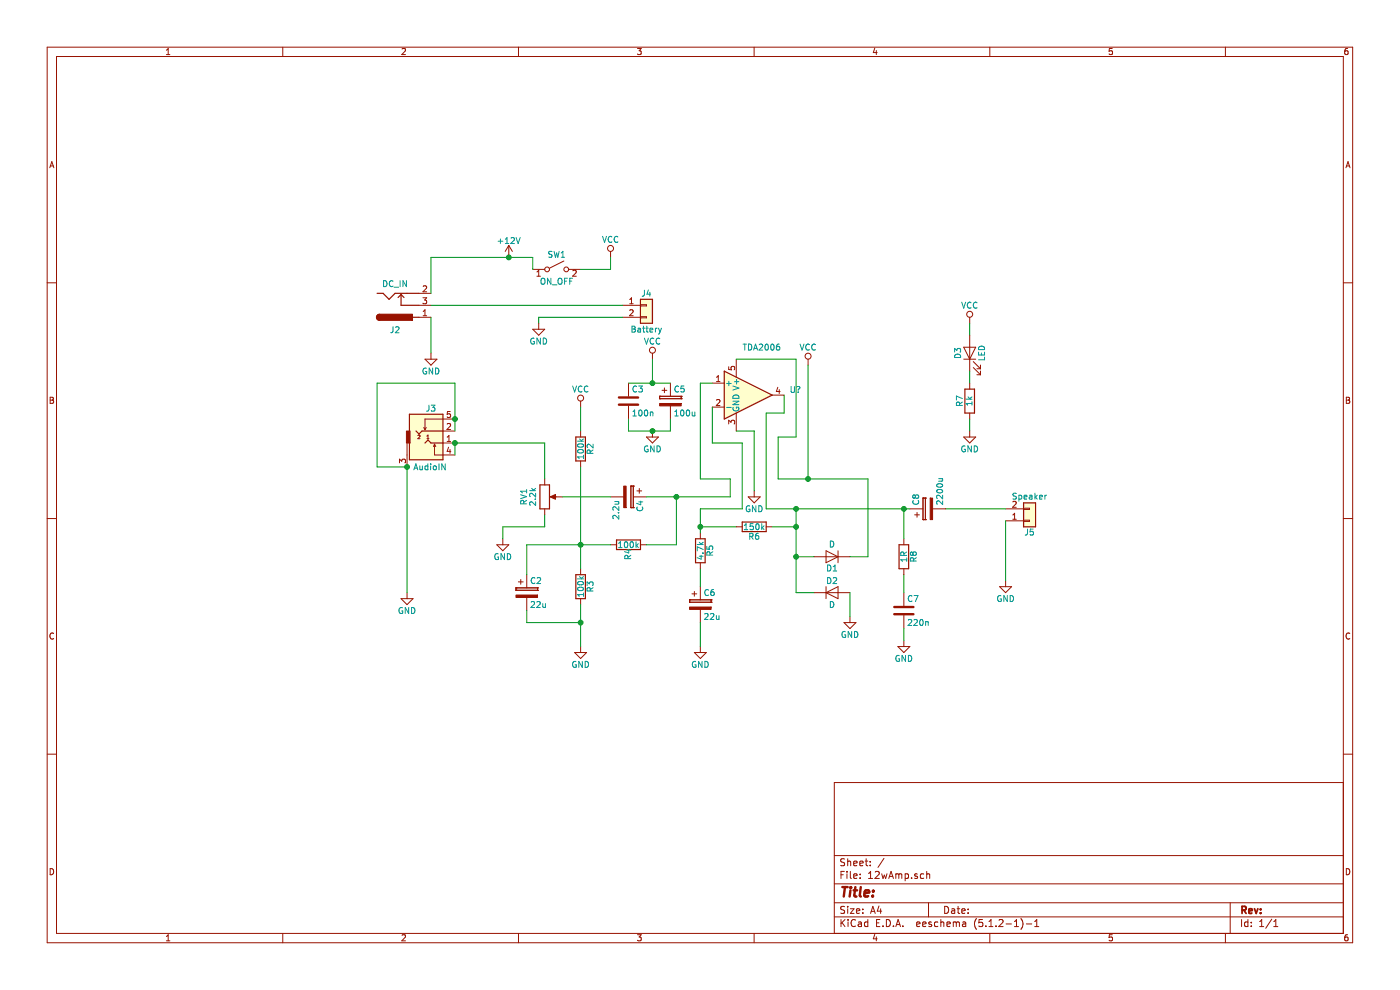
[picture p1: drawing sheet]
<svg xmlns="http://www.w3.org/2000/svg" width="297mm" height="210mm" viewBox="0 0 297 210" stroke-linecap="round" stroke-linejoin="round" font-family="sans-serif">
<g fill="none" stroke="#981200" stroke-width=".25">
<path d="M80 62.2h1.3l1.2 1.3 1.3-1.3h5.1M80.5 66.7a.63 .63 0 0 0-.6 .6 .63 .63 0 0 0 .6 .6M85.1 62.5l.6 .6M85.1 62.5v2.3h3.8M85.1 62.5l-.7 .6M87.6 67.3h1.3M135.9 63.5h2.5v5.1h-2.5zM153.6 78.7l10.2 5.1-10.2 5.1zM86.8 87.9h7.2v9.6h-7.2zM88.2 91.4l.7 .7 .6-.7h4.5M90.1 94l.7-.7 .6 .7h2.6M122.1 92.7h2.1v5.1h-2.1z"/>
<path d="M204.7 82.5h2v5.1h-2zM114.5 102.8h2.1v5.1h-2.1zM130.8 114.5h5.1v2.1h-5.1zM147.5 114.3h2.1v5.1h-2.1zM157.4 110.7h5.1v2h-5.1zM190.7 115.5h2v5.1h-2zM217.1 106.7h2.6v5h-2.6zM122.1 121.9h2.1v5.1h-2.1z"/>
</g>
<g fill="none" stroke="#981200" stroke-width=".21">
<path d="M10 10h276.9v190h-276.9zM12 12h272.9v186h-272.9zM35.3 11.6h.7M35.3 10.6l.4-.3v1.3M60 10v2M85.3 10.4l.5-.1 .2 .3-.8 1h.8M110 10v2M135.2 10.3h.8l-.4 .5 .4 .1v.6l-.2 .1-.6-.1M160 10v2M185.6 10.2l-.4 .9h.9M185.9 10.7v.9M210 10v2"/>
<path d="M235.9 10.3h-.6v.6l.6-.1v.7l-.1 .1-.5-.1M259.9 10v2M285.9 10.3h-.4l-.2 .3-.1 .7 .3 .3 .4-.1v-.7h-.4l-.3 .2M10.6 35.6l.4-1.3 .4 1.3M10.7 35.2h.6M285.5 35.6l.4-1.3 .5 1.3M285.6 35.2h.6M10 60h2M107.9 52.1l-.7 1.2M107.9 52.1v2.5M107.9 52.1l.8 1.2M113 57.1h2.5"/>
<path d="M113.9 58.6h.7M113.9 57.7l.4-.4v1.3M119.6 55.4l-3 1.5M120.6 57.1h2.6M121.5 57.4l.5-.1 .2 .4-.7 .9h.7M129.5 53.3v1.3M284.9 60h2M88.9 67.3h2.5M88.9 62.2h2.5M88.9 64.8h2.5M89.7 63.2h.8l-.4 .4 .3 .2 .1 .4-.2 .2-.6-.1M89.8 66.1l.3-.4v1.3"/>
<path d="M89.8 67h.7M89.8 60.7l.5-.1 .2 .4-.8 .9h.8M90.1 76.2h2.6l-1.3 1.3zM91.4 74.9v1.3M113 69.8h2.5l-1.2 1.3zM114.3 68.6v1.2M132 67.3h3.9M132 64.8h3.9M133.6 65.8l.5-.1 .2 .4-.8 .9h.8M133.6 64.4h.7M133.6 63.5l.4-.3v1.2M135.9 64.6h1.2v.3h-1.2z"/>
<path d="M135.9 67.2h1.2v.2h-1.2zM138.4 74.9v1.3M154.6 77.8v.6h.6l-.1-.4 .2-.3h.3l.2 .3-.1 .4M156.2 76.2v3.8M171.4 76.2v1.3M204.4 76.2h2.6M204.4 73.6h2.6l-1.3 2.6zM205.7 67.3v1.3M205.7 71.1v7.6M206.5 78l1.5 1.5M206.5 76.7l1.5 1.5M207.2 79.5h.8"/>
<path d="M207.2 78.2h.8M208 77.5v.7M208 78.7v.8M10.6 84.3h.5l.2 .2-.2 .4 .3 .2-.3 .5h-.5zM10.6 84.9h.5M84.7 98.2v-.8l.5 .4 .1-.3 .5-.1 .2 .2-.1 .6M86.3 94v5M88.7 92.4l.2-.1 .2 .2-.5 .5h.5M89.9 90.7l.2 .5M90.4 90.7l-.3 .5M90.6 93h.4M90.6 92.5l.2-.2v.7"/>
<path d="M92.2 94.2l.2 .5M92.2 94.2v2.3h4.3M92.2 94.2l-.3 .5M94 94h2.5M94 91.4h2.5M94.8 93.6h.8M94.8 92.7l.4-.3v1.2M94.8 89.9l.5-.1 .3 .4-.8 .9h.8M95.2 94.8l-.4 .9h.8M95.5 95.3v.9M95.5 87.3h-.6l-.1 .6 .5-.1 .3 .2v.3l-.3 .2-.5-.1M96.5 88.9h-6.4v2.3"/>
<path d="M123.2 85.1v1.2M123.2 91.4v1.3M123.2 97.8v1.2M133.3 81.3v2.8M133.3 86.1v2.8M137.1 92.7h2.6l-1.3 1.3zM138.4 91.4v1.3M139.9 84.1h.1M139.9 84.6h.1M139.9 84.1v.5M139.9 84.6h4.6M139.9 84.1h4.6"/>
<path d="M140.4 82.8h1M140.9 82.3v1M142.2 81.3v2.8M142.2 86.1v2.8M144.5 84.6h.1M144.5 84.1h.1M144.5 84.1v.5M151.1 81.3h2.5M151.1 86.3h2.5M152 80.9h.7M152 80l.4-.3v1.2M152 84.9l.5-.2 .2 .4-.8 .9h.8"/>
<path d="M154.6 89.9v-.8l.5 .5 .1-.4 .4-.1 .2 .3-.1 .5M156.2 87.6v3.8M163.8 83.8h2.5M165 82.1l-.3 .9h.8M165.3 82.6v.9M204.4 92.7h2.6l-1.3 1.3zM205.7 81.3v1.2M205.7 87.6v1.3M205.7 91.4v1.3M285.6 84.3h.4l.3 .2-.3 .4 .3 .2-.2 .5h-.5zM285.6 84.9h.4M10 110h2"/>
<path d="M105.4 115.5h2.5l-1.2 1.3zM106.7 114.3v1.2M115.5 101.6v1.2M115.5 107.9v1.3M117.1 105.4h2.3M129.5 105.4h2.8M129.5 115.5h1.3M133.8 103.1h.1M133.8 107.7h.1M133.8 103.1h.5M133.8 103.1v4.6M133.8 107.7h.5"/>
<path d="M134.3 103.1h.1M134.3 107.7h.1M134.3 105.4h2.8M134.3 103.1v4.6M135.1 104.1h1M135.6 103.6v1M135.9 115.5h1.2M148.6 113v1.3M148.6 119.4v1.2M156.2 111.7h1.2M158.7 105.4h2.6l-1.3 1.3zM160 104.1v1.3"/>
<path d="M162.5 111.7h1.3M172.7 118.1h7.6M175.2 116.8l2.6 1.3-2.6 1.3zM177.8 116.8v2.6M191.7 114.3v1.2M193 107.9h2.8M194 109.2h1M194.5 108.7v1M195.8 110.2h.1M195.8 105.6h.1M195.8 110.2h.5M195.8 105.6v4.6"/>
<path d="M195.8 105.6h.5M196.3 110.2h.1M196.3 105.6h.1M196.3 105.6v4.6M197.8 107.9h2.8M213.3 107.9h3.8M213.3 110.5h3.8M214.8 110.1h.8M214.8 109.2l.4-.3v1.2M214.8 106.5l.5-.2 .3 .4-.8 .9h.8M217.1 107.8h1.3v.3h-1.3zM217.1 110.3h1.3v.3h-1.3z"/>
<path d="M284.9 110h2M11.4 134.4a.58 .58 0 0 0-.8 .5 .58 .58 0 0 0 .8 .5M85.1 127h2.5l-1.3 1.2zM86.3 125.7v1.3M109.4 124.7h.1M109.4 125.2h.1M109.4 124.7v.5M109.4 125.2h4.6M109.4 124.7h4.6M110 123.4h1M110.5 122.9v1M111.7 121.9v2.8"/>
<path d="M111.7 126.7v2.8M114 125.2h.1M114 124.7h.1M114 124.7v.5M121.9 138.4h2.5l-1.2 1.3zM123.2 120.6v1.3M123.2 127v1.2M123.2 137.1v1.3M146.3 127.2h.1M146.3 127.7h.1M146.3 127.2v.5M146.3 127.7h4.5"/>
<path d="M146.3 127.2h4.5M146.8 126h1M147.3 138.4h2.5l-1.2 1.3zM147.3 125.4v1.1M148.6 124.4v2.8M148.6 129.3v2.7M148.6 137.1v1.3M150.8 127.7h.1M150.8 127.2h.1M150.8 127.2v.5M172.7 125.7h7.6M175.2 125.7l2.6-1.3v2.6z"/>
<path d="M175.2 124.4v2.6M179 132h2.6l-1.3 1.3zM180.3 130.8v1.2M190.5 137.1h2.5l-1.3 1.3zM191.7 120.6v1.3M191.7 125.7v2.8M191.7 130.5v2.8M191.7 135.9v1.2M212 124.4h2.6l-1.3 1.3zM213.3 123.2v1.2M286.3 134.4a.58 .58 0 0 0-.8 .5 .58 .58 0 0 0 .8 .5M10 160h2"/>
<path d="M284.9 160h2M284.9 166h-107.9v32M10.6 184.2a.65 .65 0 0 1 .8 .7 .65 .65 0 0 1-.8 .6zM35.3 198.6l.4-.3v1.2M35.3 199.5h.7M60 198v2M85.3 198.4l.5-.1 .2 .3-.8 .9h.8M110 198v2M135.2 198.3h.8l-.4 .4 .4 .2v.5l-.2 .1-.6-.1M160 198v2M177 194.5h107.9M177 191.5h107.9"/>
<path d="M177 187.5h107.9M177 181.5h107.9M178.4 185.5h.5M178.4 195v1.5M178.6 195.7l.6 .8M179.1 184.8h-.7v1.5M179.2 192.3l-.6-.1-.3 .3 .1 .4 .7 .3v.4l-.2 .1h-.6M179.2 182.2l-.6-.1-.3 .3 .1 .4 .7 .3v.4l-.2 .1-.6-.1M179.2 195l-.8 .9M179.7 184.8v.2M179.7 185.3v1M179.8 182.1v1.5"/>
<path d="M179.8 192.2v.2M179.8 192.7v1M179.8 182.8l.2-.2 .4 .1 .1 .9M179.9 195v.2M179.9 195.5v1M180.4 192.7h.8l-.8 1h.8M180.4 184.8v1.3l.2 .2M181.1 185.8l.7-.1-.1-.3-.4-.1-.2 .2 .1 .7h.5M181.1 183.1l.7-.1-.1-.3-.4-.1-.2 .2 .1 .7h.5M181.4 196.4h.1M181.4 195.2a.59 .59 0 0 0-.7 0 .59 .59 0 0 0-.2 .7 .57 .57 0 0 0 .3 .5 .57 .57 0 0 0 .6 0M181.7 193.2l.7-.1-.1-.3-.4-.1-.2 .2v.8h.6"/>
<path d="M182.1 195.6h.6v.9M182.4 183.1l.7-.1-.1-.3-.4-.1-.2 .2 .1 .7h.5M182.5 186.2v.1M182.5 185.4v.1M182.7 195.9l-.5 .1-.2 .2 .2 .3 .5-.1M183 193.6v.1M183 192.8v.1M183.5 182.6h.6M183.7 182.1v1.3l.4 .2M184.1 195.6l-.4-.1-.3 .3v.6l.3 .1 .4-.1M184.1 195v1.5M184.2 186.3h.9"/>
<path d="M184.2 185.2l.5-.4v1.5M184.6 183.5v.1M184.6 182.7v.1M184.7 193.7l.4-1.5 .6 1.5M184.8 193.3h.7M185.6 198.2l-.4 .9h.9M185.7 185l.5-.2 .3 .4-.9 1.1h.9M185.9 198.7v.8M185.9 195.7h.5M186.4 192.2l-.3 1h.9M186.6 195h-.7v1.5h.7M186.8 192.7v1"/>
<path d="M187 185.3l.3 1 .3-.7 .3 .7 .2-1M187.3 196.4v.1M187.5 182.1l-1.3 1.9M188 195a.76 .76 0 0 1 .9 .8 .76 .76 0 0 1-.9 .7zM188.5 186.3l.5-1.5 .5 1.5M188.7 185.9h.7M189.5 196.4v.1M190 196.5l.5-1.5 .5 1.5M190 185.5l.4-.2 .3 .2M190 185.3v1M190.2 196.1h.7M190.7 185.5l.2-.2 .3 .1 .1 .9"/>
<path d="M190.7 185.5v.8M191.5 196.4v.1M192 185.4l.4-.1 .3 .3-.1 .6h-.6M192 185.3v1.5M193.4 186.2v.1M194.4 196l.8-.1-.1-.3-.5-.1-.2 .2 .1 .7h.6M194.6 185.4l-.4-.1-.2 .2 .1 .3 .5 .1v.3h-.6M195.7 196l.7-.1v-.3l-.5-.1-.2 .2 .1 .7h.6M195.9 185.4l-.4-.1-.3 .3 .1 .6 .2 .1 .4-.1M196.6 185.5l.2-.2 .3 .1 .1 .9M196.6 184.8v1.5M197 191.5v3"/>
<path d="M197.6 195.6l-.4-.1-.2 .2 .1 .3 .5 .1v.3h-.6M198.9 195.6l-.4-.1-.3 .3 .1 .6 .2 .1 .4-.1M199.6 195.7l.2-.2 .3 .1 .1 .9M199.6 195v1.5M200.4 192.2a.75 .75 0 0 1 .8 .8 .75 .75 0 0 1-.8 .7zM200.9 196l.7-.1-.1-.3-.4-.1-.2 .2v.7h.6M201.9 192.8h.5l.1 .9M202.2 195.7l.4-.2 .2 .2M202.2 195.5v1M202.5 193.1l-.5 .1-.2 .2 .2 .3h.5M202.8 195.7l.3-.2 .3 .1 .1 .9M202.8 195.7v.8"/>
<path d="M203 192.7h.6M203.2 192.2v1.3l.4 .2M204 193.2l.7-.1v-.3l-.5-.1-.2 .2 .1 .8h.6M204.2 195.6h.6l.1 .9M204.9 195.9l-.6 .1-.2 .2 .2 .3 .6-.1M205.4 193.6v.1M205.4 192.8v.1M207.1 194.8a1.71 1.71 0 0 0 0 2.3M208.4 195h-.7l-.1 .7h.8l.1 .2-.1 .5-.2 .1-.6-.1M209.1 196.4v.1M209.8 196.5h.8M209.8 195.5l.4-.5v1.5"/>
<path d="M210 198v2M211.3 196.4v.1M211.9 195.2l.6-.2 .3 .5-1 1h1M213.4 196h1.2M215.2 196.5h.9M215.2 195.5l.4-.5v1.5M216.6 194.8a1.71 1.71 0 0 1 0 2.3M217.7 196h1.1M219.5 196.5h.8M219.5 195.5l.4-.5v1.5M235.9 198.3h-.6v.6l.6-.1v.6l-.1 .1-.5-.1M259.9 198v2"/>
<path d="M260.9 191.5v6.5M263.4 195v1.5M264.7 195.6l-.4-.1-.3 .3 .1 .6h.6M264.7 195v1.5M265.4 196.4v.1M265.4 195.6v.1M267.2 196.5h.9M267.2 195.5l.4-.5v1.5M269.8 195l-1.3 1.9M270.2 196.5h.9M270.2 195.5l.4-.5v1.5M285.6 184.2a.65 .65 0 0 1 .7 .7 .65 .65 0 0 1-.7 .6z"/>
<path d="M285.9 198.3h-.4l-.2 .3-.1 .7 .3 .2 .4-.1v-.6l-.4-.1-.3 .3"/>
<circle cx="116.1" cy="57.1" r=".51"/>
<circle cx="120.1" cy="57.1" r=".51"/>
<circle cx="129.5" cy="52.7" r=".63"/>
<circle cx="138.4" cy="74.3" r=".63"/>
<circle cx="171.4" cy="75.5" r=".63"/>
<circle cx="205.7" cy="66.7" r=".63"/>
<circle cx="123.2" cy="84.4" r=".63"/>
</g>
<g fill="#981200" stroke="#981200" stroke-width=".21">
<path d="M116.7 105.4l1.1-.5v1z"/>
<path d="M197.3 105.6h.5v4.6h-.5z" fill-rule="evenodd"/>
<path d="M132.3 103.1h.5v4.6h-.5z" fill-rule="evenodd"/>
<path d="M86.2 91.4h.8v2.6h-.8z" fill-rule="evenodd"/>
<path d="M109.4 126.2h4.6v.5h-4.6z" fill-rule="evenodd"/>
<path d="M139.9 85.6h4.6v.5h-4.6z" fill-rule="evenodd"/>
<path d="M146.3 128.7h4.5v.6h-4.5z" fill-rule="evenodd"/>
<path d="M80.1 66.8l.4-.1v1.2a.63 .63 0 0 1-.6-.4 .63 .63 0 0 1 .2-.7z" fill-rule="evenodd"/>
</g>
<g fill="none" stroke="#009596" stroke-width=".21">
<path d="M81.4 59.5a.64 .64 0 0 1 .7 .7 .64 .64 0 0 1-.7 .6zM83.4 59.7a.58 .58 0 0 0-.8 .4 .58 .58 0 0 0 .7 .6h.1M84.9 59.5v1.3M86.2 59.5v1.3l-.7-1.3v1.3M105.7 51.2h1M106.1 50.7v1M107.2 51.7h.7M107.2 50.7l.3-.3v1.3M108.4 50.5l.5-.1 .2 .3-.8 1h.8M109.5 50.4l.4 1.3 .4-1.3M114.8 59.2l.2-.2a.45 .45 0 0 1 .6 .4l-.1 .7-.5 .2-.2-.2zM116.9 59v1.3l-.8-1.3v1.3"/>
<path d="M117.1 53.4l-.5-.1-.2 .1v.4l.6 .2 .1 .3-.2 .3-.5-.1M117.5 53.3l.3 1.3 .3-.9 .2 .9 .3-1.3M118.4 59.2l.3-.2a.45 .45 0 0 1 .5 .4l-.2 .8h-.4a.92 .92 0 0 1-.2-1zM119 54.6h.8M119 53.7l.4-.4v1.3M119.8 59.6h.4M120.4 59h-.6v1.3M120.9 59.6h.4M121.5 59h-.6v1.3M127.8 50.1l.4 1.3 .4-1.3M129.8 50.3a.56 .56 0 0 0-.8 .5 .56 .56 0 0 0 .8 .5M131.1 50.3a.56 .56 0 0 0-.8 .5 .56 .56 0 0 0 .8 .5"/>
<path d="M83.4 69.3v.9l-.2 .3-.3 .1M83.6 60.9h1M83.9 69.4l.5-.1 .2 .4-.7 .9h.7M90.4 78.1a.59 .59 0 0 0-.7 .6 .59 .59 0 0 0 .7 .6l.1-.5h-.2M91.8 78.1v1.2l-.8-1.2v1.2M92.4 78.1a.64 .64 0 0 1 .7 .6 .64 .64 0 0 1-.7 .6zM113.3 71.8a.59 .59 0 0 0-.7 .6 .59 .59 0 0 0 .7 .5l.1-.5h-.3M114.6 71.7v1.3l-.7-1.3v1.3M115.2 71.7a.64 .64 0 0 1 .8 .6 .64 .64 0 0 1-.8 .7zM117.2 60.4h.9M134.1 69.2l.6 .1v.2l-.2 .3 .3 .2-.1 .4h-.6zM134.1 69.8h.4"/>
<path d="M135.3 69.7h.5l.1 .7M135.9 69.9l-.6 .2v.3h.6M136.3 69.6h.5M136.5 69.2v1.1l.3 .1M136.7 71.7l.4 1.3 .4-1.3M136.7 61.6v.9l-.2 .3h-.3M137 69.6h.5M137.2 69.2v1.1l.3 .1M137.5 61.5l-.3 .9h.8M137.8 62v.8M137.9 70l.6-.1-.1-.2-.4-.1-.1 .2v.6h.5M138.7 71.8a.56 .56 0 0 0-.8 .5 .56 .56 0 0 0 .8 .6"/>
<path d="M139 69.6v.8M139.4 69.6l-.4 .2M139.7 69.6l.3 .8M139.9 71.8a.56 .56 0 0 0-.7 .5 .56 .56 0 0 0 .7 .6M140 70.4l-.3 .5M140.3 69.6l-.3 .8M157.6 73h.7M158 73v1.3M158.8 73a.64 .64 0 0 1 .7 .6 .64 .64 0 0 1-.7 .7zM159.9 74.3l.4-1.3 .4 1.3M160 73.9h.6M161 73.1l.5-.1 .3 .3-.8 1h.8"/>
<path d="M162.4 73.1l.2-.1a.69 .69 0 0 1 .4 .6 .69 .69 0 0 1-.4 .7 .83 .83 0 0 1-.2-1.2zM163.6 73.1l.2-.1a.67 .67 0 0 1 .4 .6 .67 .67 0 0 1-.4 .7l-.3-.5zM165.3 73l-.4 .1-.2 .4 .1 .7h.5l.1-.2-.1-.5h-.4l-.2 .2M169.7 73l.4 1.3 .4-1.3M171.7 73.1a.56 .56 0 0 0-.8 .5 .56 .56 0 0 0 .8 .5M173 73.1a.56 .56 0 0 0-.8 .5 .56 .56 0 0 0 .8 .5M202.5 74.7v-.8l.5 .4 .1-.3 .4-.1 .3 .3-.2 .5M202.6 75.3a.68 .68 0 0 1 .7-.1 .68 .68 0 0 1 .5 .6h-1.3zM204 64.1l.4 1.3 .4-1.3M206 64.2a.56 .56 0 0 0-.8 .5 .56 .56 0 0 0 .8 .5M207.2 64.2a.56 .56 0 0 0-.8 .5 .56 .56 0 0 0 .8 .5M207.6 74.7v.6h1.2v-.6"/>
<path d="M207.7 73.5a.67 .67 0 0 1 .8 0 .67 .67 0 0 1 .3 .7h-1.2zM208.2 74.9v.4M208.8 75.7v.6h-1.2M87.8 99.6l.4-1.2 .4 1.2M87.9 99.3h.6M89.1 98.8v.8l.5-.1M89.6 98.8v.8M90.8 98.9l-.4-.1-.3 .2 .2 .6h.5M90.8 98.4v1.2M91 85.9v.9l-.2 .4h-.3M91.3 98.4v.1M91.3 98.8v.8"/>
<path d="M91.5 85.9h.8l-.5 .5 .4 .1 .1 .5-.3 .2-.5-.1M92 98.9l.1-.1 .4 .1-.1 .7-.4-.1zM93.1 98.4v1.2M94.4 98.4v1.2l-.7-1.2v1.2M121.5 81.9l.4 1.2 .4-1.2M122.5 93.6h1.3M122.6 94.3a.74 .74 0 0 1 1.2 .3 .74 .74 0 0 1-1.3-.2zM122.6 95.5a.61 .61 0 0 1 .7-.2 .61 .61 0 0 1 .4 .6 .76 .76 0 0 1-1.2-.3zM122.9 93.1l.5 .5M123.4 82a.56 .56 0 0 0-.8 .5 .56 .56 0 0 0 .8 .5M123.8 96.5v.8M123.8 96.9h-1.3l.4 .4"/>
<path d="M123.8 93.1l-.5 .4M124.7 82a.56 .56 0 0 0-.8 .5 .56 .56 0 0 0 .8 .5M125.2 96.1l-.1-.6h-.4l-.2 .6h1.3M125.8 94.2v.8l-.9-.8-.4 .3 .2 .4M125.8 95.4l-.6 .5M134.3 88.2h.7M134.3 87.3l.3-.4v1.3M135 82a.56 .56 0 0 0-.7 .5 .56 .56 0 0 0 .7 .5M135.5 81.9h.8l-.5 .5 .4 .1 .1 .4-.3 .2-.5-.1M135.6 87.1l.2-.2a.69 .69 0 0 1 .4 .7 .69 .69 0 0 1-.4 .6l-.3-.5zM136.8 87.1l.2-.2a.67 .67 0 0 1 .4 .7 .67 .67 0 0 1-.4 .6l-.3-.5zM137.4 94.6a.59 .59 0 0 0-.7 .6 .59 .59 0 0 0 .7 .6l.1-.5h-.3"/>
<path d="M137.9 87.4v.8M137.9 87.5l.5-.1 .1 .8M138.8 94.6v1.2l-.8-1.2v1.2M139.4 94.6a.64 .64 0 0 1 .7 .6 .64 .64 0 0 1-.7 .6zM143.1 88.2h.8M143.1 87.3l.4-.4v1.3M143.9 82a.56 .56 0 0 0-.8 .5 .56 .56 0 0 0 .8 .5M144.5 87.1l.2-.2a.69 .69 0 0 1 .4 .7 .69 .69 0 0 1-.4 .6l-.3-.5zM145.1 81.9h-.6l-.1 .6 .5-.1 .3 .2v.3l-.3 .2-.5-.1M145.7 87.1l.2-.2a.67 .67 0 0 1 .4 .7 .67 .67 0 0 1-.4 .6l-.3-.5zM146.8 87.4l.1 .8 .5-.1M147.4 87.4v.8"/>
<path d="M154.1 86.4h1M154.1 81.3h1M154.6 80.9v.9M155.5 85.1h1.2l-1.2 .7h1.2M155.5 81.9l1.2 .4-1.2 .4M155.5 86.4a.57 .57 0 0 0 .6 .8 .57 .57 0 0 0 .5-.8h-.4v.2M155.6 83.9a.67 .67 0 0 1 .8-.1 .67 .67 0 0 1 .3 .7h-1.2zM155.8 81h.9M156.2 80.5v1M167.8 82v1l.2 .2h.4l.1-.2v-1M169.1 82h.4a.43 .43 0 0 1-.2 .7v.1M169.3 83.1v.1"/>
<path d="M203.5 86l-.1-.7h-.4l-.1 .7h1.2M204.1 85.3l-.6 .4M204.1 84.5l-1.2-.5v.8M204.7 94.6a.59 .59 0 0 0-.7 .6 .59 .59 0 0 0 .7 .6l.1-.5h-.3M204.9 84.7h1.3M205.3 84.2l.5 .5M206 94.6v1.2l-.7-1.2v1.2M206.2 85.2v.7M206.2 85.6h-1.3l.4 .3M206.2 84.2l-.5 .3M206.7 94.6a.64 .64 0 0 1 .7 .6 .64 .64 0 0 1-.7 .6zM105.7 117.5a.59 .59 0 0 0-.8 .6 .59 .59 0 0 0 .8 .5v-.4h-.2"/>
<path d="M107 117.4v1.3l-.7-1.3v1.3M107.6 117.4a.64 .64 0 0 1 .7 .7 .64 .64 0 0 1-.7 .6zM110.4 104.9l1.3 .4-1.3 .5M111.1 106.9l-.1-.7-.1-.1-.3 .1-.2 .7h1.3M111.7 106.1l-.6 .5M111.7 103.8v.7M111.7 104.2h-1.3l.4 .3M112.3 104.1h1.3M112.8 103.6l.5 .5M113.5 105.9h.1M113.6 106.4v.8l-.9-.8-.4 .3 .2 .5M113.6 104.6v.8l-.9-.8-.4 .3 .2 .4"/>
<path d="M113.6 103.6l-.5 .4M130.4 106.4h.9M131.1 106.4l.1 .5h-.8M131.1 108.7h.2M131.2 116.2h.7M131.2 115.2l.4-.3v1.3M131.3 109.3v.8l-1-.8-.3 .2 .1 .5M131.3 107.5v.8l-1-.8-.3 .2 .1 .5M132.6 115l.1-.1a.67 .67 0 0 1 .5 .6 .67 .67 0 0 1-.5 .7l-.3-.5zM133 116.7h.8M133.2 118.5l-.1-.7h-.4l-.2 .7h1.3M133.4 116.5v.8l-.9-.3"/>
<path d="M133.8 115l.2-.1a.69 .69 0 0 1 .4 .6 .69 .69 0 0 1-.4 .7l-.4-.5zM133.8 117.8l-.6 .4M134.9 114.9v1.3M135 115.7l.4 .5M135.2 107.5a.56 .56 0 0 0 .5 .8 .56 .56 0 0 0 .5-.8M135.4 115.3l-.5 .5M135.5 106.5h.8M135.9 106.3v.8l-.9-.3M147.9 115.5h1.3M148.3 118h.9M148.3 115l.5 .5M148.7 117.8v.8l-.9-.3"/>
<path d="M149 117.3h.2M149.2 116.5l-1.3-.5v.8M149.2 115l-.5 .4M149.9 115.9v.6h.6l-.1-.4 .3-.3h.3l.2 .3-.1 .4M150.6 117.7l-.1-.6h-.4l-.2 .6h1.3M151.2 117l-.6 .4M157.9 112.3h.7M157.9 111.4l.4-.3v1.2M159 107.3a.59 .59 0 0 0-.7 .6 .59 .59 0 0 0 .7 .6l.1-.5h-.3M159 113.8l.7-.1v-.5l-.7-.1v1.3M159.3 113.8l.5 .6M159.8 111.1h-.7v.6l.5-.1 .2 .2v.3l-.2 .2-.5-.1"/>
<path d="M160.3 107.3v1.2l-.7-1.2v1.2M160.4 111.2l.2-.1a.69 .69 0 0 1 .4 .6 .69 .69 0 0 1-.4 .6l-.3-.4zM160.8 113.1h-.2a.79 .79 0 0 0-.1 1.3l.3-.1 .2-.5-.3-.2h-.2l-.3 .2M160.9 107.3a.64 .64 0 0 1 .8 .6 .64 .64 0 0 1-.8 .6zM161.6 111.1v1.2M161.7 111.9l.4 .4M162.1 111.5l-.5 .5M175.5 119.8a.64 .64 0 0 1 .8 .7 .64 .64 0 0 1-.8 .6zM176.1 114.8a.64 .64 0 0 1 .8 .6 .64 .64 0 0 1-.8 .6zM191.7 117.8v-.6l-.2-.1h-.3l-.1 .7h1.2M192.3 118.3v.8M192.3 118.7h-1.2l.3 .4"/>
<path d="M192.3 117.1l-.6 .4M193.7 117.3l-.3-.2-.3 .2v.2l.3 .3 .3-.3M193.7 117.3l.2-.2h.2l.3 .2-.1 .4-.2 .1h-.2l-.2-.3M193.7 117.3v.2M193.7 106.2a.56 .56 0 0 0 .5 .8 .56 .56 0 0 0 .5-.8M193.8 119l-.1-.7h-.5l-.1 .7h1.3M194.2 105.2l.2-.2h.2l.3 .2-.1 .4-.2 .1h-.2l-.2-.3M194.2 105.2l-.3-.2-.3 .2v.2l.3 .3 .3-.3M194.2 105.2v.2M194.4 118.3l-.6 .4M198.8 104a.74 .74 0 0 1 1.2 .2 .72 .72 0 0 1-1.3-.1zM198.8 102.7a.61 .61 0 0 1 .7-.2 .61 .61 0 0 1 .4 .7 .76 .76 0 0 1-1.2-.3z"/>
<path d="M199.1 101.5h.9M199.8 101.5l.1 .5-.8 .1M200 106.2v.8l-1-.8-.3 .3 .1 .5M200 105v.8l-1-.8-.3 .3 .1 .4M215.6 104.7l-.5-.1-.2 .3 .1 .3 .5 .2v.3l-.6 .1M216.1 105.1l.4-.1 .2 .3-.1 .5h-.5M216.1 105v1.3M217.2 105.4l.6-.1v-.2l-.4-.1-.2 .2 .1 .6h.5M218 112.2v.9l-.2 .3-.3 .1M218.4 105.1h.5v.8M218.9 105.3l-.6 .3 .2 .3 .4-.1M219.2 112.2h-.6l-.1 .6 .5-.1 .2 .3v.3l-.2 .2-.5-.1"/>
<path d="M219.5 104.6v1.3M219.7 105.4l.3 .5M220 105l-.5 .5M220.5 105.4l.6-.1-.1-.2-.3-.1-.2 .2v.6h.5M221.6 105v.9M222 105l-.4 .3M85.3 128.9a.59 .59 0 0 0-.7 .6 .59 .59 0 0 0 .7 .6l.1-.5h-.2M86.7 128.8v1.3l-.7-1.3v1.3M87.3 128.8a.64 .64 0 0 1 .7 .7 .64 .64 0 0 1-.7 .6zM112.7 127.7l.5-.1 .2 .3-.8 .9h.8M113.5 122.6a.56 .56 0 0 0-.8 .5 .56 .56 0 0 0 .8 .5M113.9 127.7l.4-.1 .3 .3-.8 .9h.8"/>
<path d="M113.9 122.6l.5-.1 .3 .4-.8 .9h.8M115.1 128l.1 .8 .5-.1M115.7 128v.8M122.5 122.8h1.3M122.6 123.5a.74 .74 0 0 1 1.2 .3 .74 .74 0 0 1-1.3-.2zM122.6 124.7a.61 .61 0 0 1 .7-.2 .61 .61 0 0 1 .4 .6 .76 .76 0 0 1-1.2-.3zM122.9 122.3l.5 .5M123.8 125.8v.7M123.8 126.1h-1.3l.4 .4M123.8 122.3l-.5 .4M124.5 124.2v-.8l.5 .4 .1-.3 .5-.1 .2 .3-.1 .5M125.2 125.3l-.1-.6h-.4l-.2 .6h1.3"/>
<path d="M125.8 124.6l-.6 .5M149.5 130.2l.5-.1 .2 .4-.8 .9h.8M150.3 125.2a.56 .56 0 0 0-.8 .5 .56 .56 0 0 0 .8 .5M150.7 130.2l.5-.1 .2 .4-.8 .9h.8M151.4 125h-.3a.79 .79 0 0 0-.1 1.3h.4l.1-.5-.3-.3h-.2l-.2 .3M152 130.6v.7h.5M152.5 130.6v.8M175.5 122.5a.64 .64 0 0 1 .8 .6 .64 .64 0 0 1-.8 .7zM176.1 127.6a.64 .64 0 0 1 .8 .6 .64 .64 0 0 1-.8 .6zM176.7 122.6l.5-.1 .3 .4-.8 .9h.8M176.7 121.1h.8M176.7 120.2l.4-.4v1.3"/>
<path d="M179.3 134a.59 .59 0 0 0-.7 .6 .59 .59 0 0 0 .7 .5l.1-.4h-.3M180.7 133.9v1.3l-.8-1.3v1.3M181.3 133.9a.64 .64 0 0 1 .7 .7 .64 .64 0 0 1-.7 .6zM190.7 139.1a.59 .59 0 0 0-.7 .6 .59 .59 0 0 0 .7 .5l.1-.5h-.2M192.1 139v1.3l-.8-1.3v1.3M192.7 131.5l.4-.1 .3 .3-.8 1h.8M192.7 139a.64 .64 0 0 1 .7 .6 .64 .64 0 0 1-.7 .7zM193.5 126.4a.56 .56 0 0 0-.8 .5 .56 .56 0 0 0 .8 .6M193.9 126.3h.8l-.5 1.3M193.9 131.5l.5-.1 .2 .3-.8 1h.8M195.2 131.5l.2-.1a.67 .67 0 0 1 .4 .6 .67 .67 0 0 1-.4 .7l-.3-.5zM196.3 131.8v.9"/>
<path d="M196.3 131.9h.5l.1 .8M212.3 126.4a.59 .59 0 0 0-.7 .6 .59 .59 0 0 0 .7 .5l.1-.5h-.3M213.7 126.3v1.3l-.8-1.3v1.3M214.3 126.3a.64 .64 0 0 1 .7 .6 .64 .64 0 0 1-.7 .7zM122.2 140.4a.59 .59 0 0 0-.7 .5 .59 .59 0 0 0 .7 .6v-.5h-.2M123.5 140.3v1.2l-.7-1.2v1.2M124.1 140.3a.64 .64 0 0 1 .7 .6 .64 .64 0 0 1-.7 .6zM147.6 140.4a.59 .59 0 0 0-.8 .5 .59 .59 0 0 0 .8 .6v-.5h-.2M148.9 140.3v1.2l-.7-1.2v1.2M149.5 140.3a.64 .64 0 0 1 .7 .6 .64 .64 0 0 1-.7 .6z"/>
</g>
<g fill="none" stroke="#981200" stroke-width=".51">
<path d="M131.3 85.8h4.1M131.3 84.3h4.1M189.7 130.3h4.1M189.7 128.7h4.1M178.7 188.1h1.1M179.2 188.1l-.2 2.1M180.4 188.8l-.2 1.4M180.5 188.1v.2M180.5 188.1l.1 .1-.1 .1M181.1 188.8h.7M181.4 188.1l-.2 1.8 .1 .1 .4 .2M182.6 188.1l-.2 1.8 .2 .3"/>
<path d="M183.4 189.5l1-.2-.1-.4-.5-.1-.4 .3v.9h.8M185.1 190v.2M185.2 188.9l.2 .1-.2 .1M185.2 188.9v.2"/>
</g>
<g fill="#fffecd" stroke="#fffecd" stroke-width=".25">
<path d="M153.6 78.7l10.2 5.1-10.2 5.1z"/>
<path d="M86.8 87.9h7.2v9.6h-7.2z" fill-rule="evenodd"/>
<path d="M217.1 106.7h2.6v5h-2.6z" fill-rule="evenodd"/>
<path d="M135.9 63.5h2.5v5.1h-2.5z" fill-rule="evenodd"/>
</g>
<path d="M80.5 66.7h7v1.2h-7z" fill-rule="evenodd" fill="#981200" stroke="#981200" stroke-width=".25"/>
<g fill="none" stroke="#009300" stroke-width=".21">
<path d="M113 57.1v-2.5h-21.6v7.6M129.5 54.6v2.5h-6.3M91.4 64.8h40.6M91.4 67.3v7.6M132 67.3h-17.7v1.3M138.4 76.2v5.1M156.2 76.2h12.7v16.5h-3.8v8.9h19v16.5h-3.8M171.4 77.5v24.1M205.7 68.6v2.5M205.7 78.7v2.6M96.5 91.4v-10.1h-16.5v17.7h6.3v26.7M96.5 96.5v-2.5h19v7.6"/>
<path d="M123.2 86.3v5.1M123.2 99v21.6M133.3 88.9v2.5h8.9v-2.5M133.3 81.3h8.9M151.1 86.3v7.7h6.3v13.9h-8.8v5.1M151.1 81.3h-2.5v20.3h6.3v3.8h-17.8M156.2 91.4h3.8v12.7M166.3 83.8v3.8h-3.8v20.3h30.5M205.7 88.9v2.5M115.5 109.2v2.5h-8.8v2.6M119.4 105.4h10.1M129.5 115.5h-17.8v6.4"/>
<path d="M143.5 105.4v10.1h-6.4M148.6 111.7h7.6M163.8 111.7h5.1M168.9 107.9v17.8h3.8M168.9 118.1h3.8M191.7 107.9v6.4M200.6 107.9h12.7M213.3 110.5v12.7M111.7 129.5v2.5h11.5M123.2 128.2v8.9M148.6 120.6v3.8M148.6 132v5.1"/>
<path d="M180.3 125.7v5.1M191.7 121.9v3.8M191.7 133.3v2.6"/>
</g>
<g fill="#009300" stroke="#009300" stroke-width=".21">
<circle cx="107.9" cy="54.6" r=".51"/>
<circle cx="191.7" cy="107.9" r=".51"/>
<circle cx="168.9" cy="107.9" r=".51"/>
<circle cx="168.9" cy="111.7" r=".51"/>
<circle cx="148.6" cy="111.7" r=".51"/>
<circle cx="168.9" cy="118.1" r=".51"/>
<circle cx="171.4" cy="101.6" r=".51"/>
<circle cx="138.4" cy="91.4" r=".51"/>
<circle cx="138.4" cy="81.3" r=".51"/>
<circle cx="123.2" cy="132" r=".51"/>
<circle cx="143.5" cy="105.4" r=".51"/>
<circle cx="123.2" cy="115.5" r=".51"/>
<circle cx="96.5" cy="88.9" r=".51"/>
<circle cx="86.3" cy="99" r=".51"/>
<circle cx="96.5" cy="94" r=".51"/>
</g>
<path d="M263.5 193l.7-.1 .1-.2v-.3l-.3-.2h-.5v1.5M263.8 193l.5 .7M264.9 193.2l.7-.1-.1-.3-.4-.1-.2 .2 .1 .8h.5M266.1 192.7l.4 1 .3-1M267.4 193.6v.1M267.4 192.8v.1" fill="none" stroke="#981200" stroke-width=".38"/>
</svg>
